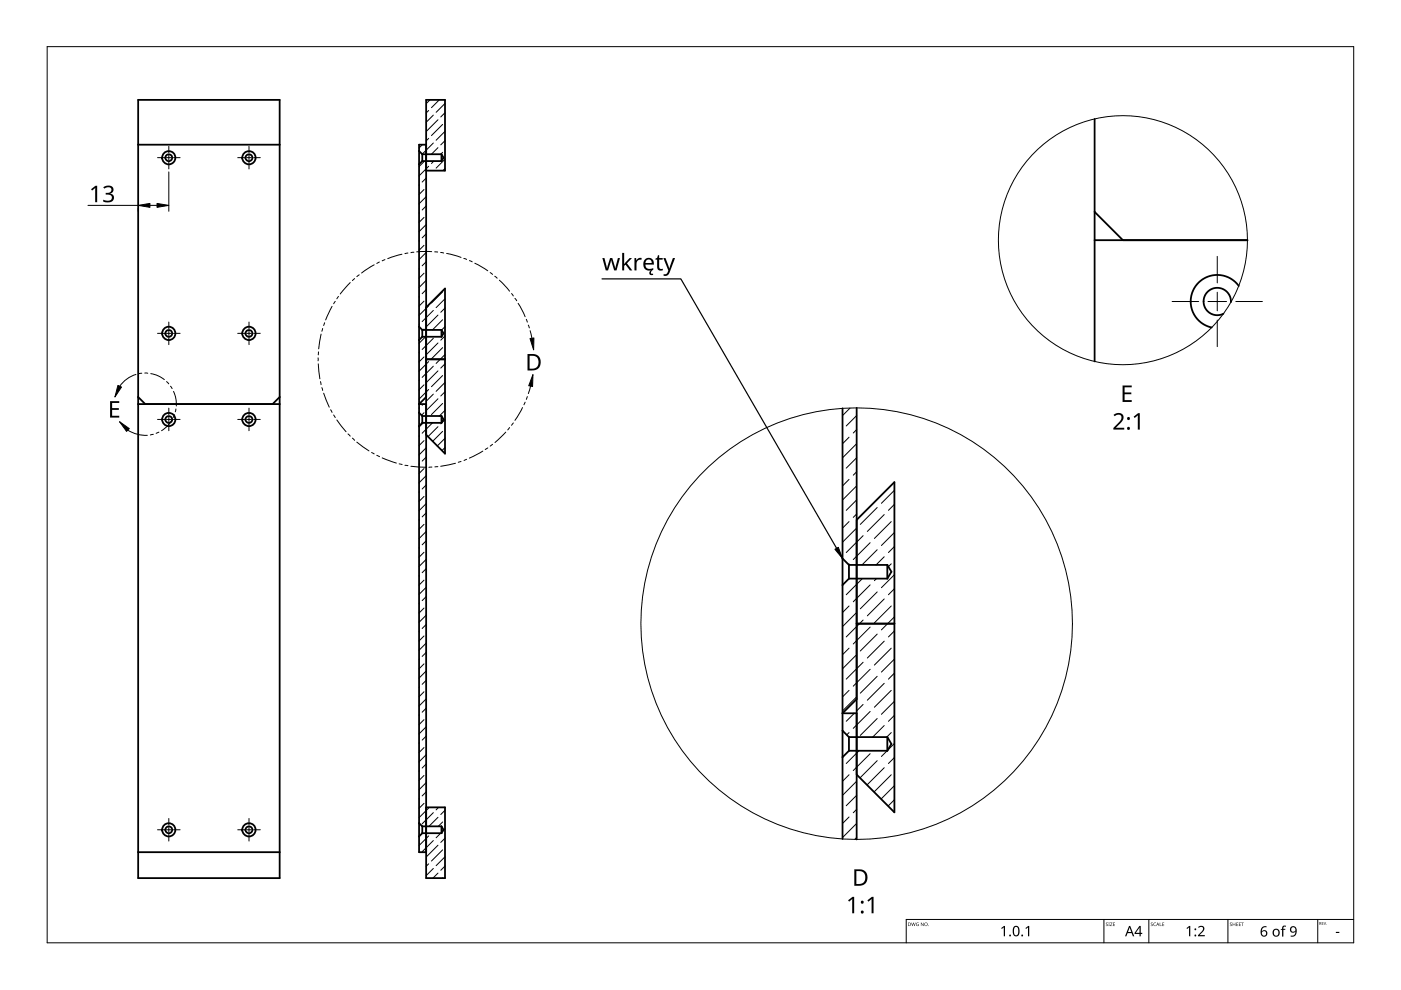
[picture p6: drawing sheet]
<svg xmlns="http://www.w3.org/2000/svg" width="297mm" height="210mm" viewBox="0 0 297 210" stroke-linecap="round" stroke-linejoin="round" font-family="sans-serif">
<g fill="none" stroke="#000" stroke-width=".38">
<path d="M29.3 21.2h30v165h-30zM59.3 30.7h-30M88.9 32l.6 .7M89.5 32.7v1.5M89.5 34.2l-.6 .6M89.5 34.2h4.1M90.4 36.2h4v-15h-4v165h4v-15h-4M90.4 30.7h-1.5v150h1.5M93.6 32.7v1.5M93.6 32.7l.4 .7-.4 .8M93.6 32.7h-4.1M232.1 25.2v51.4"/>
<path d="M232.1 44.9l6 6M232.1 50.9h32.4M88.9 69.3l.6 .7M89.5 70v1.4M89.5 71.4l-.6 .7M90.4 65.2l4-4v35l-4-4M93.6 71.4h-4.1M93.6 70l.4 .7-.4 .7M93.6 70v1.4M93.6 70h-4.1M94.4 76.2h-4M261 64.1l-.1-1-.4-.8-.7-.7-.8-.4-1-.2-.9 .2-.8 .5-.7 .7-.3 .8-.1 1 .2 .9 .5 .8 .8 .6 .8 .3h1l.9-.3"/>
<path d="M262.6 60.6l-.9-1-1.1-.7-1.3-.5-1.4-.1-1.3 .2-1.2 .5-1.2 .8-.8 1.1-.6 1.2-.3 1.3v1.4l.4 1.3 .6 1.1 .9 1 1.2 .8 1.3 .4M29.3 85.7h30M29.3 84.2l1.5 1.5M59.3 84.2l-1.5 1.5M88.9 87.5l.6 .7M89.5 89.7l-.6 .6M89.5 88.2v1.5M90.4 84.2l-1.5 1.5h1.5M93.6 88.2v1.5M93.6 88.2l.4 .7-.4 .8M93.6 89.7h-4.1M93.6 88.2h-4.1"/>
<path d="M178.6 86.6v91.3M181.6 86.5v91.5M178.6 118.4l1.4 1.4M180 119.8v2.9h8.1M180 119.8h8.1M181.6 110.2l8-8v70l-8-8M188.1 119.8l.9 1.4-.9 1.5zM180 122.7l-1.4 1.3M189.6 132.2h-8M178.6 154.9l1.4 1.4M180 156.3h8.1M180 159.2l-1.4 1.3"/>
<path d="M180 156.3v2.9M180 159.2h8.1M181.6 148.2l-3 3h3M188.1 156.3v2.9M188.1 156.3l.9 1.4-.9 1.5M88.9 174.5l.6 .7M89.5 176.7l-.6 .6M89.5 175.2v1.5M93.6 175.2v1.5M93.6 175.2l.4 .7-.4 .8M93.6 176.7h-4.1M93.6 175.2h-4.1"/>
<path d="M59.3 180.7h-30"/>
<circle cx="35.8" cy="33.4" r=".73"/>
<circle cx="35.8" cy="33.4" r="1.41"/>
<circle cx="52.8" cy="33.4" r=".74"/>
<circle cx="52.8" cy="33.4" r="1.42"/>
<circle cx="35.8" cy="70.7" r=".73"/>
<circle cx="35.8" cy="70.7" r="1.41"/>
<circle cx="52.8" cy="70.7" r=".74"/>
<circle cx="52.8" cy="70.7" r="1.42"/>
<circle cx="35.8" cy="88.9" r=".73"/>
<circle cx="35.8" cy="88.9" r="1.41"/>
<circle cx="52.8" cy="88.9" r=".74"/>
<circle cx="52.8" cy="88.9" r="1.42"/>
<circle cx="35.8" cy="175.9" r=".73"/>
<circle cx="35.8" cy="175.9" r="1.41"/>
<circle cx="52.8" cy="175.9" r=".74"/>
<circle cx="52.8" cy="175.9" r="1.42"/>
</g>
<g fill="none" stroke="#000" stroke-width=".21">
<path d="M88.9 39.2v.1M89.5 30.7l-.6 .7M89.9 34.3l-1 1M90.4 37.8l-.9 .8M90.9 29.3l-.5 .6M90.9 35.3l-2 2M90.9 23.4l-.5 .6M91.2 21.2l-.7 .6M91.9 30.3l-2.4 2.4M91.9 24.4l-1.5 1.5M92 34.2l-.5 .5M92.9 31.3l-1.4 1.4"/>
<path d="M92.9 25.4l-2.4 2.4M93.1 21.2l-1.6 1.6M93.8 26.4l-2.3 2.3M93.8 32.3l-.4 .4M94.4 27.8l-1.9 1.9M94.4 29.8l-.9 .9M94.4 33.8l-1.9 1.8M94.4 35.7l-.5 .5M94.4 21.9l-1.9 1.9M94.4 23.9l-.9 .9M88.9 45.1v.1M88.9 51v.1"/>
<path d="M88.9 56.9v.1M89.9 40.2l-1 1M89.9 46.1l-1 1M89.9 52l-1 1.1M89.9 57.9l-1 1.1M90.4 41.7l-1.5 1.5M90.4 43.7l-.9 .8M90.4 47.6l-1.5 1.5M90.4 49.6l-.9 .8M90.4 53.5l-1.5 1.5M90.4 55.5l-.9 .9M90.4 59.5l-1.5 1.5"/>
<path d="M88.9 68.8h.1M88.9 74.7v.1M88.9 62.9h.1M89.9 69.8l-.2 .2M89.9 75.7l-1 1M89.9 63.8l-1 1.1M90.2 71.4l-1.3 1.4M90.4 61.4l-.9 .9M90.9 64.8l-2 2.1M90.9 76.7l-2 2M91.9 65.8l-2.4 2.4M91.9 71.7l-2.4 2.4"/>
<path d="M91.9 77.6l-2.4 2.4M92.9 66.8l-2.4 2.4M92.9 72.7l-2.4 2.4M92.9 78.6l-2.4 2.4M93.8 61.9l-2.3 2.3M93.8 67.8l-2.1 2.2M93.8 73.7l-2.3 2.4M93.8 79.6l-2.3 2.4M94.4 63.3l-1.9 1.9M94.4 65.3l-.9 .9M94.4 69.3l-.8 .7M94.4 71.2l-.9 .9"/>
<path d="M94.4 75.2l-1.9 1.9M94.4 77.1l-.9 .9M88.9 80.6v.1M88.9 86.5v.1M88.9 92.4v.1M88.9 98.4h.1M89.7 89.7l-.8 .8M89.8 85.7l-.3 .2M89.9 81.6l-1 1M89.9 87.5l-.5 .5M89.9 93.4l-1 1.1M89.9 99.3l-1 1.1"/>
<path d="M90.4 94.9l-1.5 1.5M90.4 96.9l-.9 .9M90.9 82.6l-2 2M91.7 89.7l-2.2 2.1M91.9 83.6l-1.5 1.5M92.9 84.6l-2.4 2.3M92.9 90.5l-2.2 2.1M93.8 85.5l-2.3 2.4M93.8 91.5l-2.1 2.1M94.4 81.1l-1.9 1.9M94.4 83.1l-.9 .9M94.4 87l-1.2 1.2"/>
<path d="M94.4 89l-.9 .9M94.4 92.9l-1.7 1.6M94.4 94.9l-.7 .6M180 92.7l-1.4 1.4M180.2 86.5l-1.6 1.6M181.5 94.2l-2.9 2.9M181.6 88.1l-2.2 2.2M181.6 91.1l-.7 .7M181.6 97l-2.2 2.3M88.9 104.3h.1M88.9 110.2v.1M88.9 116.1v.1"/>
<path d="M89.9 105.3l-1 1M89.9 111.2l-1 1M89.9 117.1l-1 1M90.4 100.9l-1.5 1.5M90.4 102.8l-.9 .9M90.4 106.8l-1.5 1.5M90.4 108.8l-.9 .8M90.4 112.7l-1.5 1.5M90.4 114.7l-.9 .8M90.4 118.6l-1.5 1.5M180 119.5l-.1 .2M180 101.6l-1.4 1.4"/>
<path d="M180 110.6l-1.4 1.4M181.5 112.1l-2.9 2.9M181.5 103.1l-2.9 2.9M181.6 100l-.7 .7M181.6 106l-2.2 2.2M181.6 109l-.7 .7M183 113.6l-3.6 3.6M184.5 115.1l-3.6 3.5M186 107.6l-3.6 3.6M186 116.6l-3.2 3.2M187.5 109.1l-3.6 3.6M187.5 118l-1.8 1.8"/>
<path d="M189 110.6l-3.6 3.6M189 119.5l-.6 .6M189.6 104l-2.7 2.7M189.6 106.9l-1.2 1.3M189.6 112.9l-2.7 2.8M189.6 115.9l-1.2 1.3M88.9 122v.1M88.9 127.9v.1M88.9 133.9h.1M88.9 139.8h.1M89.9 123l-1 1.1M89.9 128.9l-1 1.1"/>
<path d="M89.9 134.8l-1 1.1M90.4 120.6l-.9 .8M90.4 124.5l-1.5 1.5M90.4 126.5l-.9 .8M90.4 130.4l-1.5 1.5M90.4 132.4l-.9 .9M90.4 136.4l-1.5 1.5M90.4 138.3l-.9 .9M180 128.5l-1.4 1.4M180 137.4l-1.4 1.4M181.5 130l-2.9 2.9M181.5 138.9l-2.9 2.9"/>
<path d="M182.8 122.7l-3.4 3.4M183 131.5l-3.6 3.5M184.5 124l-3.6 3.6M184.5 133l-3.6 3.5M185.8 122.7l-.4 .4M186 125.5l-3.6 3.6M186 134.4l-3.6 3.6M187.5 127l-3.6 3.6M187.5 135.9l-3.6 3.6M189 128.5l-3.6 3.6M189 137.4l-3.6 3.6M189.6 121.9l-2.7 2.7"/>
<path d="M189.6 124.8l-1.2 1.3M189.6 130.8l-2.7 2.8M189.6 133.8l-1.2 1.2M189.6 139.7l-2.7 2.8M88.9 145.7h.1M88.9 151.6v.1M88.9 157.5v.1M89.9 140.8l-1 1M89.9 146.7l-1 1M89.9 152.6l-1 1M89.9 158.5l-1 1.1M90.4 142.3l-1.5 1.5"/>
<path d="M90.4 144.2l-.9 .9M90.4 148.2l-1.5 1.5M90.4 150.2l-.9 .8M90.4 154.1l-1.5 1.5M90.4 156.1l-.9 .8M180 146.4l-1.4 1.4M180 155.3l-.5 .5M181.1 151.2l-1.7 1.7M181.5 147.9l-2.9 2.8M182.1 159.2l-2.7 2.7M183 140.4l-3.6 3.6M183 149.4l-1.4 1.3"/>
<path d="M184.5 141.9l-3.6 3.6M184.5 150.8l-3.6 3.6M184.5 159.8l-3.6 3.6M186 143.4l-3.6 3.6M186 152.3l-3.6 3.6M187.5 144.9l-3.6 3.6M187.5 153.8l-2.5 2.5M188.1 159.2l-1.2 1.2M189 146.4l-3.6 3.6M189 155.3l-1 1M189.6 142.7l-1.2 1.3M189.6 148.7l-2.7 2.7"/>
<path d="M189.6 151.7l-1.2 1.2M189.6 157.6l-1.4 1.5M88.9 163.4v.1M88.9 169.3v.1M89.9 164.4l-1 1.1M89.9 170.3l-1 1.1M90.4 160l-1.5 1.5M90.4 162l-.9 .8M90.4 165.9l-1.5 1.5M90.4 167.9l-.9 .9M90.9 171.3l-2 2.1M90.9 177.2l-2 2.1"/>
<path d="M91.9 172.3l-2.4 2.4M91.9 178.2l-2.4 2.4M92.9 173.3l-2 1.9M92.9 179.2l-2.4 2.4M93 171.2l-.5 .5M93.4 176.7l-.9 .9M93.8 174.3l-.9 .9M94.4 171.8l-.9 .9M94.4 175.7l-.6 .5M94.4 177.7l-.9 .9M180 164.3l-1.4 1.4M180 173.2l-1.4 1.4"/>
<path d="M181.5 165.8l-2.9 2.8M181.5 174.7l-2.9 2.9M181.6 168.6l-2.2 2.2M181.6 171.6l-.7 .7M181.6 177.6l-.4 .4M186 161.3l-3.6 3.6M187.5 162.8l-3.6 3.6M189 164.3l-3.6 3.5M189.6 160.6l-1.2 1.3M189.6 166.6l-2.7 2.7M189.6 169.6l-1.2 1.2M90.9 183.1l-.5 .6"/>
<path d="M91.9 184.1l-1.5 1.6M92.9 185.1l-1.1 1.1M93.8 180.2l-2.3 2.4M93.8 186.1v.1M94.4 181.7l-1.9 1.8M94.4 183.6l-.9 .9"/>
</g>
<g fill="none" stroke="#000" stroke-width=".21">
<circle cx="238.1" cy="50.9" r="26.4"/>
<circle cx="181.6" cy="132.2" r="45.7"/>
</g>
<path d="M10 9.9h277v190h-277z" fill="none" stroke="#000" stroke-width=".21"/>
<path d="M234 194.9v5M243.6 194.9v5M260.3 194.9v5M279.4 194.9v5M287 194.9h-94.9v5" fill="none" stroke="#000" stroke-width=".21"/>
<g fill="#000">
<path d="M193.2 195.6l.2 .6 .2-.6 .3 .6 .2-.6-.2 .7-.2-.6-.3 .6zM194.3 195.7l.5-.1-.4 .1-.1 .3 .3 .3h.1v-.3h-.1h.2v.3l-.5-.1zM195.2 195.6l.5 .6 .1-.6v.7l-.5-.6-.1 .6zM212.3 196.8l.6-.5h.2v2.2h-.3v-1.9l-.4 .4zM217.4 196.8l.6-.5h.2v2.2h-.2v-1.9l-.5 .4zM234.5 195.7l.4-.1-.3 .1 .2 .3a.23 .23 0 0 1 0 .3 .23 .23 0 0 1-.3-.1 .18 .18 0 0 0 .2 .1 .18 .18 0 0 0 0-.3l-.2-.1zM235 195.6h.3v.7h-.3zM235.4 195.6h.4l-.3 .7h.4h-.6l.4-.6zM236 195.6h.4l-.3 .1v.2h.3l-.3 .1v.3h.3h-.4zM244 195.7l.4-.1-.3 .1 .2 .3a.23 .23 0 0 1 0 .3 .23 .23 0 0 1-.3-.1 .18 .18 0 0 0 .2 .1 .18 .18 0 0 0 .1-.3l-.3-.1zM244.6 195.7l.5-.1-.2 .1a.3 .3 0 0 0-.2 .4 .3 .3 0 0 0 .4 .1l-.5 .1zM245.9 195.6l.1 .7h.3h-.4z"/>
<path d="M246.4 195.6h.4l-.3 .1v.2h.3l-.3 .1v.3h.3h-.4zM251.6 196.8l.5-.5h.3v2.2h-.3v-1.9l-.4 .4zM254 196.5a.76 .76 0 0 1 1.2 0 .76 .76 0 0 1-.3 1.2l-.6 .6h1.1v.2h-1.4v-.2l.8-.8a.52 .52 0 0 0 .2-.8 .52 .52 0 0 0-.8 0zM260.8 195.7l.4-.1-.3 .1 .2 .3a.23 .23 0 0 1 0 .3 .23 .23 0 0 1-.4-.1 .18 .18 0 0 0 .3 .1 .18 .18 0 0 0 0-.3l-.2-.1zM261.4 195.6v.3h.4l.1-.3v.7l-.1-.3h-.4v.3zM262.1 195.6h.4l-.3 .1v.2h.3l-.3 .1v.3h.3h-.4zM262.7 195.6h.4l-.3 .1v.2h.3l-.3 .1v.3h.3h-.4zM263.2 195.6h.5l-.2 .1v.6l-.1-.6zM272 196.4l.7-.1-.1 .2h-.4l-.1 .2v.2h.4v.2h-.4v1.5h-.3v-1.5h-.3l.3-.2zM280.3 195.5h.3l-.3 .1v.2h.3h-.3v.2l.3 .1h-.3zM280.6 195.5l.3 .5 .3-.5-.3 .6zM283.2 197.6h.8v.2h-.8z"/>
<path d="M192.5 195.6l.6 .2-.1 .5h-.5zM192.6 195.7v.6l.3-.1 .1-.4z"/>
<path d="M195.9 196a.4 .4 0 0 1 .8 0 .4 .4 0 0 1-.8 0zM196.1 196a.27 .27 0 0 0 .5 0 .27 .27 0 0 0-.5 0z"/>
<path d="M215 196.4a.79 .79 0 0 1 .9 .1 .79 .79 0 0 1 .3 .9 .8 .8 0 0 1-.8 1.1 .8 .8 0 0 1-.7-1.1zM215.2 196.6l-.2 .8a.53 .53 0 0 0 .1 .7 .53 .53 0 0 0 .7 0l.1-.5a.84 .84 0 0 0-.5-1.1z"/>
<path d="M239.4 196.3h.2l.9 2.2h-.3l-.3-.7h-.8l-.3 .7h-.3zM239.5 196.6l-.3 1h.7z"/>
<path d="M241.6 196.3h.3v1.5h.3v.2h-.3v.5h-.3v-.5h-1.1v-.2zM241.6 196.6l-.8 1.2h.8z"/>
<path d="M245.4 195.6l.4 .7-.2-.2h-.3l-.2 .2zM245.5 195.7l-.2 .3h.3z"/>
<path d="M267.6 196.6l.3-.2a.38 .38 0 0 1 .6 .2 .74 .74 0 0 0-.9 .9 .7 .7 0 0 1 1 .2 .7 .7 0 0 1-.4 1 .7 .7 0 0 1-.9-.7v-.8zM267.5 197.9a.5 .5 0 0 0 1 0 .5 .5 0 0 0-1 0z"/>
<path d="M270 197.1a.81 .81 0 0 1 1.2 .1 .81 .81 0 0 1-.2 1.2 .81 .81 0 0 1-1.1-.3l-.1-.5zM270.3 197.2a.6 .6 0 0 0-.2 .9 .6 .6 0 0 0 .8 .1l.1-.3a.53 .53 0 0 0-.1-.6 .53 .53 0 0 0-.6-.1z"/>
<path d="M273.7 196.6a.77 .77 0 0 1 .9-.1 .77 .77 0 0 1 .3 .8 1.03 1.03 0 0 1-1.2 1.3v-.3l.4 .1 .4-.2 .2-.7a.68 .68 0 0 1-1 .1 .68 .68 0 0 1 0-1zM273.7 197.1a.5 .5 0 0 0 1 0 .5 .5 0 0 0-1 0z"/>
<path d="M279.7 195.5h.2a.17 .17 0 0 1 .2 .1 .17 .17 0 0 1-.1 .2l.2 .3-.4-.2-.1 .2zM279.8 195.6v.2h.2v-.2z"/>
<circle cx="196.9" cy="196.3" r=".07"/>
<circle cx="214.2" cy="198.3" r=".2"/>
<circle cx="216.7" cy="198.3" r=".2"/>
<circle cx="253.5" cy="198.3" r=".2"/>
<circle cx="253.5" cy="197" r=".2"/>
<circle cx="281.3" cy="196.1" r=".06"/>
</g>
<g fill="#000">
<path d="M23.3 85.1h2v.3h-1.5v1.1h1.4v.4h-1.4v1.3h1.5v.3h-2z"/>
<path d="M111.8 75.1h1.1a1.74 1.74 0 0 1 1.7 1.8 1.74 1.74 0 0 1-1.8 1.6h-1zM112.3 75.4v2.8h.5a1.37 1.37 0 0 0 1.4-1.3 1.37 1.37 0 0 0-1.3-1.5z"/>
</g>
<g fill="none" stroke="#000" stroke-width=".21">
<path d="M74.3 59.9l-2.2 2.4M75.2 59.1l-.5 .4M76.2 58.3l-.6 .3M79.3 56.1l-2.6 1.8M80.4 55.6l-.5 .3M81.6 55l-.6 .3M85.2 53.9l-3 .9M86.5 53.7l-.6 .1M87.8 53.5l-.7 .1M91.5 53.4h-3.2M92.2 53.4h.6M93.4 53.5l.7 .2"/>
<path d="M94.7 53.7l3 .9M98.3 54.8l.6 .2M99.5 55.3l.6 .2M100.7 55.8l2.7 1.6M103.9 57.8l.5 .4M104.9 58.6l.5 .4M105.9 59.4l2.1 2.3M28.8 79.4l-1.1 .5-1.1 .6-1.2 1.4M30.1 79.1l-.6 .1M30.7 79.1h.6M32 79.2l1.5 .5 1.3 .8M67.4 75.9v.6"/>
<path d="M67.5 77.1l.3 3.2M67.5 74.6v.6M68.1 70.8l-.5 3.2M68.4 69.7l-.2 .5M68.8 68.4l-.2 .6M70.4 65l-1.4 2.8M71.1 63.9l-.4 .5M71.8 62.8l-.4 .5M108.5 62.2l.3 .6M109.2 63.3l.4 .5M109.9 64.3l1.4 2.9M111.6 67.7l.2 .6"/>
<path d="M112 68.9l.2 .6M112.4 70.1l.4 1.6M27.1 91.2l1.7 .8 1.2 .2 1.2 .1M32.5 92.1l-.6 .1M33.7 91.6l-.6 .3M35.3 80.9l.5 .5M36.2 81.9l.3 .5M36.4 89.1l-.9 1.2-1.3 1M36.8 83l.5 1.5 .1 1.6M37 87.9l-.3 .6M37.3 86.7l-.1 .6M67.9 80.9l.2 .6"/>
<path d="M68.2 82.2l.2 .6M68.6 83.4l1.2 2.9M70.1 86.9l.3 .5M70.7 88l.4 .5M71.4 89l2 2.5M73.8 92l.5 .5M74.7 92.9l.5 .5M75.6 93.7l2.6 1.9M78.8 95.9l.5 .3M79.9 96.5l.6 .3M81 97.1l3 1.1M84.6 98.4l.7 .1"/>
<path d="M85.9 98.7h.6M87.1 98.9l3.2 .2M91.6 99l-.7 .1M92.8 98.9l-.6 .1M96.6 98.2l-3.2 .7M97.7 97.8l-.5 .2M98.9 97.4l-.5 .2M102.4 95.6l-2.9 1.5M103.4 95l-.5 .3M104.4 94.2l-.5 .4M107.2 91.6l-2.3 2.2M108 90.6l-.3 .6"/>
<path d="M108.8 89.7l-.3 .5M110.8 86.4l-1.6 2.7M111.3 85.3l-.2 .5M111.8 84.1l-.2 .6M112.5 81.9l-.5 1.6"/>
</g>
<path d="M112.4 71.8l.8-.1-.1 2.5zM25 81.7l.8 .4-1.4 2.1zM25.3 89.4l2.1 1.5-.6 .6zM113 79.4l-.1 2.6-.8-.2z" fill="#000" stroke="#000" stroke-width=".21"/>
<g fill="#000">
<path d="M19.3 40.1l.9-.7h.4v3.5h-.4v-3.1l-.7 .6zM21.9 39.7a1.25 1.25 0 0 1 1.2-.4 1.25 1.25 0 0 1 1 .9 .85 .85 0 0 1-.8 .9 .93 .93 0 0 1 .9 1 .93 .93 0 0 1-1.1 .8l-1.2-.2v-.4a1.24 1.24 0 0 0 1.8-.3 .71 .71 0 0 0-1-.7h-.3v-.4a.81 .81 0 0 0 .9-.1 .81 .81 0 0 0 .3-.8 1.02 1.02 0 0 0-1.5 0zM127.7 54.7h.5l.5 2.2 .6-2.2h.5l.6 2.2 .6-2.2h.4l-.7 2.6h-.5l-.6-2.1-.7 2.1h-.5zM131.9 53.6h.4v2.4l1.2-1.3h.5l-1.1 1.1 1.2 1.5h-.6l-.9-1.2-.3 .3v.9h-.4zM134.5 54.7h.4v.5l.5-.5h.6v.4h-.5a.84 .84 0 0 0-.6 .8v1.4h-.4zM137.9 57.4l.4-.1a.41 .41 0 0 0-.3 .3 .41 .41 0 0 0 .2 .5l.3-.1v.3a.53 .53 0 0 1-.8-.2 .53 .53 0 0 1 .2-.7zM139.5 54.1h.3v.6h.7v.3h-.7v1.6l.2 .4h.5v.3a.8 .8 0 0 1-1.2-.7v-1.6h-.3v-.2l.3-.1zM140.6 54.7h.5l.8 2.2 .8-2.2h.4l-1.1 3a1 1 0 0 1-1.3 .8v-.4l.6-.1 .4-.7zM236.1 88a1.16 1.16 0 0 1 1.3-.5 1.16 1.16 0 0 1 .8 1.2l-.3 .7-1.3 1.3h1.8v.4h-2.3v-.4l1.1-1.1a.98 .98 0 0 0 .2-1.6l-.4-.1-.7 .4zM238 81.7h1.9v.4h-1.5v1.1h1.5v.4h-1.5v1.2h1.5v.4h-1.9zM240.4 88.3l.9-.7h.4v3.5h-.5l.1-3-.7 .5zM179.8 190.9l.9-.7h.4v3.4h-.4v-3l-.7 .6z"/>
<path d="M183.9 190.9l.9-.7h.4v3.4h-.4v-3l-.7 .6z"/>
<path d="M136.7 55a1.13 1.13 0 0 1 1.4-.2 1.13 1.13 0 0 1 .5 1.3h-1.8a1 1 0 0 0 .6 .9 1 1 0 0 0 1.1-.2v.4a1.42 1.42 0 0 1-1.9-.3 1.42 1.42 0 0 1 .1-1.9zM137.1 55.2l-.3 .6h1.4a.63 .63 0 0 0-.7-.8z"/>
<path d="M181.1 184.3h1.1a1.74 1.74 0 0 1 1.7 1.8 1.74 1.74 0 0 1-1.8 1.7h-1zM181.6 184.7v2.7h.4a1.37 1.37 0 0 0 1.5-1.3 1.37 1.37 0 0 0-1.4-1.4z"/>
<circle cx="239.3" cy="90.8" r=".31"/>
<circle cx="239.3" cy="88.7" r=".33"/>
<circle cx="182.8" cy="193.4" r=".31"/>
<circle cx="182.8" cy="191.3" r=".33"/>
</g>
<g fill="none" stroke="#000" stroke-width=".21">
<path d="M34.8 33.4h-1.4M35.3 33.4h1M35.8 34.4v1.4M35.8 31v1.4M35.8 32.9v1M36.8 33.4h1.4M51.8 33.4h-1.4M52.3 33.4h1M52.8 34.4v1.4M52.8 31v1.4M52.8 32.9v1M53.8 33.4h1.4"/>
<path d="M258.1 54.4v5.6M33.4 70.7h1.4M35.8 71.7v1.4M35.8 68.3v1.4M35.8 70.2v1M36.3 70.7h-1M38.2 70.7h-1.4M50.4 70.7h1.4M52.8 71.7v1.4M52.8 68.3v1.4M52.8 70.2v1M53.3 70.7h-1"/>
<path d="M55.2 70.7h-1.4M254.1 63.9h-5.6M256.1 63.9h4M258.1 62v3.9M258.1 67.9v5.6M262 63.9h5.7M34.8 88.9h-1.4M35.3 88.9h1M35.8 89.9v1.4M35.8 86.5v1.4M35.8 88.4v1M36.8 88.9h1.4"/>
<path d="M51.8 88.9h-1.4M52.3 88.9h1M52.8 89.9v1.4M52.8 86.5v1.4M52.8 88.4v1M53.8 88.9h1.4M33.4 175.9h1.4M35.8 176.9v1.4M35.8 173.5v1.4M35.8 175.4v1M36.3 175.9h-1M38.2 175.9h-1.4"/>
<path d="M50.4 175.9h1.4M52.8 176.9v1.4M52.8 173.5v1.4M52.8 175.4v1M53.3 175.9h-1M55.2 175.9h-1.4"/>
</g>
<path d="M29.3 43.5l2.5-.4v.9zM33.3 43.1l2.5 .4-2.5 .5zM177 116.5l.7-.5 .9 2.4z" fill="#000" stroke="#000" stroke-width=".21"/>
<path d="M127.6 59.1h16.8l34.2 59.3" fill="none" stroke="#000" stroke-width=".25"/>
<path d="M35.8 36.4v8.4M18.7 43.5h10.6M29.3 44.2v.6M31.8 43.5h1.5" fill="none" stroke="#000" stroke-width=".21"/>
</svg>
